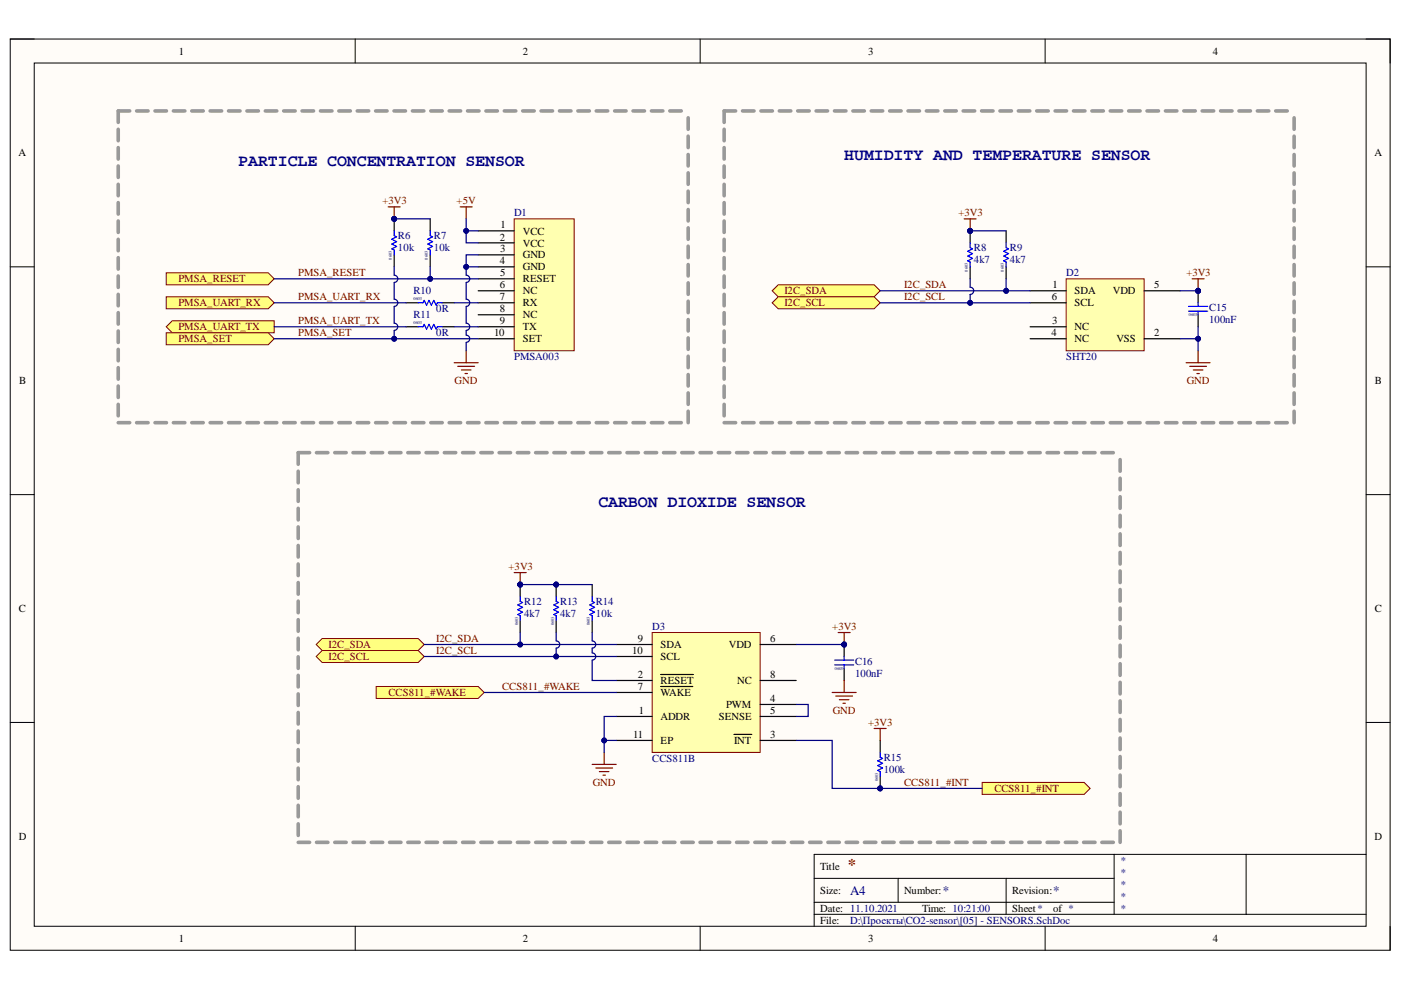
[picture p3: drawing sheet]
<svg xmlns="http://www.w3.org/2000/svg" width="297mm" height="210mm" viewBox="0 0 297 210" stroke-linecap="round" stroke-linejoin="round" font-family="sans-serif">
<defs><g id="words">
<g font-size="3.6" fill="#000080">
<text x="50.5" y="35.2">PARTICLE CONCENTRATION SENSOR</text>
<text x="179" y="33.9">HUMIDITY AND TEMPERATURE SENSOR</text>
<text x="126.9" y="107.6">CARBON DIOXIDE SENSOR</text>
</g>
<text font-size="3.5" fill="#800000" x="179.8" y="184.5">*</text>
<g font-size="2.8" fill="#000080">
<text x="180.3" y="189.7">A4</text>
<text x="199.9" y="189.7">*</text>
<text x="223.3" y="189.7">*</text>
</g>
<g font-size="2.3">
<text x="37.9" y="11.6">1</text>
<text x="110.9" y="11.6">2</text>
<text x="184.1" y="11.6">3</text>
<text x="257.1" y="11.6">4</text>
<text x="3.9" y="33.2">A</text>
<text x="291.4" y="33.2">A</text>
<text x="106" y="51">2</text>
<text x="106" y="53.5">3</text>
<text x="106.1" y="48.4">1</text>
<text x="110.9" y="49.7">VCC</text>
<text x="110.9" y="52.3">VCC</text>
<text x="106" y="56.1">4</text>
<text x="106" y="58.6">5</text>
<text x="110.9" y="54.8">GND</text>
<text x="110.9" y="57.3">GND</text>
<text x="110.9" y="59.9">RESET</text>
<text x="106" y="61.1">6</text>
<text x="106" y="63.7">7</text>
<text x="110.9" y="62.4">NC</text>
<text x="110.9" y="65">RX</text>
<text x="223" y="63.7">6</text>
<text x="223.2" y="61.1">1</text>
<text x="227.8" y="62.4">SDA</text>
<text x="227.8" y="65">SCL</text>
<text x="236" y="62.4">VDD</text>
<text x="244.7" y="61.1">5</text>
<text x="104.8" y="71.3">10</text>
<text x="106" y="66.2">8</text>
<text x="106" y="68.8">9</text>
<text x="110.9" y="67.5">NC</text>
<text x="110.9" y="70">TX</text>
<text x="222.9" y="71.3">4</text>
<text x="223.1" y="68.8">3</text>
<text x="227.8" y="70">NC</text>
<text x="244.7" y="71.3">2</text>
<text x="110.9" y="72.6">SET</text>
<text x="227.8" y="72.6">NC</text>
<text x="236.7" y="72.6">VSS</text>
<text x="4.1" y="81.4">B</text>
<text x="291.5" y="81.4">B</text>
<text x="4" y="129.7">C</text>
<text x="291.5" y="129.7">C</text>
<text x="135.2" y="136.2">9</text>
<text x="140.1" y="137.4">SDA</text>
<text x="154.5" y="137.4">VDD</text>
<text x="163.3" y="136.2">6</text>
<text x="134.1" y="138.7">10</text>
<text x="135.2" y="143.8">2</text>
<text x="140.1" y="140">SCL</text>
<text x="163.3" y="143.8">8</text>
<text x="135.2" y="146.3">7</text>
<text x="140.1" y="145">RESET</text>
<text x="140.1" y="147.6">WAKE</text>
<text x="156.3" y="145">NC</text>
<text x="163.3" y="148.9">4</text>
<text x="135.4" y="151.4">1</text>
<text x="140.1" y="152.7">ADDR</text>
<text x="152.4" y="152.7">SENSE</text>
<text x="153.9" y="150.1">PWM</text>
<text x="163.3" y="151.4">5</text>
<text x="134.2" y="156.5">11</text>
<text x="140.1" y="157.7">EP</text>
<text x="155.6" y="157.7">INT</text>
<text x="163.3" y="156.5">3</text>
<text x="4" y="178">D</text>
<text x="291.4" y="178">D</text>
<text x="173.9" y="184.5">Title</text>
<text x="173.9" y="189.5">Size:</text>
<text x="191.7" y="189.5">Number:</text>
<text x="214.6" y="189.5">Revision:</text>
<text x="173.9" y="193.3">Date: 11.10.2021</text>
<text x="173.9" y="195.9">File:</text>
<text x="195.5" y="193.3">Time: 10:21:00</text>
<text x="214.6" y="193.3">Sheet*</text>
<text x="223.3" y="193.3">of *</text>
<text x="37.9" y="199.7">1</text>
<text x="110.9" y="199.7">2</text>
<text x="184.1" y="199.7">3</text>
<text x="257.1" y="199.7">4</text>
</g>
<g font-size="2.3" fill="#800000">
<text x="81.1" y="43.3">+3V3</text>
<text x="96.8" y="43.3">+5V</text>
<text x="203.2" y="45.8">+3V3</text>
<text x="37.8" y="59.9">PMSA_RESET</text>
<text x="63.2" y="58.6">PMSA_RESET</text>
<text x="251.5" y="58.6">+3V3</text>
<text x="37.8" y="65">PMSA_UART_RX</text>
<text x="63.2" y="63.7">PMSA_UART_RX</text>
<text x="166.3" y="62.4">I2C_SDA</text>
<text x="166.3" y="65">I2C_SCL</text>
<text x="191.7" y="61.1">I2C_SDA</text>
<text x="191.7" y="63.7">I2C_SCL</text>
<text x="37.8" y="70">PMSA_UART_TX</text>
<text x="63.2" y="71.3">PMSA_SET</text>
<text x="63.2" y="68.8">PMSA_UART_TX</text>
<text x="37.8" y="72.6">PMSA_SET</text>
<text x="96.4" y="81.4">GND</text>
<text x="251.6" y="81.4">GND</text>
<text x="107.8" y="120.9">+3V3</text>
<text x="69.7" y="137.4">I2C_SDA</text>
<text x="92.5" y="136.2">I2C_SDA</text>
<text x="176.5" y="133.5">+3V3</text>
<text x="69.7" y="140">I2C_SCL</text>
<text x="92.5" y="138.7">I2C_SCL</text>
<text x="82.3" y="147.6">CCS811_#WAKE</text>
<text x="106.5" y="146.3">CCS811_#WAKE</text>
<text x="176.5" y="151.4">GND</text>
<text x="184.1" y="153.9">+3V3</text>
<text x="125.7" y="166.6">GND</text>
<text x="191.7" y="166.6">CCS811_#INT</text>
<text x="210.8" y="167.9">CCS811_#INT</text>
</g>
<g font-size="2.3" fill="#000080">
<text x="109" y="45.8">D1</text>
<text x="84.4" y="53.3">10k</text>
<text x="84.4" y="50.7">R6</text>
<text x="92" y="53.3">10k</text>
<text x="92" y="50.7">R7</text>
<text x="206.5" y="53.3">R8</text>
<text x="214.1" y="53.3">R9</text>
<text x="206.5" y="55.8">4k7</text>
<text x="214.1" y="55.8">4k7</text>
<text x="226.1" y="58.6">D2</text>
<text x="87.7" y="62.4">R10</text>
<text x="256.4" y="66">C15</text>
<text x="87.7" y="67.5">R11</text>
<text x="92.5" y="66.2">0R</text>
<text x="92.5" y="71.3">0R</text>
<text x="256.4" y="68.5">100nF</text>
<text x="109" y="76.4">PMSA003</text>
<text x="226.1" y="76.4">SHT20</text>
<text x="111.1" y="130.8">4k7</text>
<text x="111.1" y="128.2">R12</text>
<text x="118.7" y="130.8">4k7</text>
<text x="118.7" y="128.2">R13</text>
<text x="126.4" y="130.8">10k</text>
<text x="126.4" y="128.2">R14</text>
<text x="138.3" y="133.5">D3</text>
<text x="181.3" y="143.5">100nF</text>
<text x="181.3" y="141">C16</text>
<text x="138.3" y="161.5">CCS811B</text>
<text x="187.4" y="161.3">R15</text>
<text x="187.4" y="163.8">100k</text>
<text x="237.5" y="183.2">*</text>
<text x="237.5" y="185.7">*</text>
<text x="237.5" y="188.3">*</text>
<text x="237.5" y="190.8">*</text>
<text x="180.3" y="195.9">D:\Проекты\CO2-sensor\[05] - SENSORS.SchDoc</text>
<text x="237.5" y="193.3">*</text>
</g>
<g font-size=".9" fill="#000080">
<text x="83.1" y="55.1" transform="rotate(-90 83.1 55.1)">0603</text>
<text x="90.7" y="55.1" transform="rotate(-90 90.7 55.1)">0603</text>
<text x="205.2" y="57.6" transform="rotate(-90 205.2 57.6)">0603</text>
<text x="212.9" y="57.6" transform="rotate(-90 212.9 57.6)">0603</text>
<text x="87.7" y="63.7">0603</text>
<text x="87.7" y="68.8">0603</text>
<text x="252" y="67">0603</text>
<text x="109.9" y="132.6" transform="rotate(-90 109.9 132.6)">0603</text>
<text x="117.5" y="132.6" transform="rotate(-90 117.5 132.6)">0603</text>
<text x="125.1" y="132.6" transform="rotate(-90 125.1 132.6)">0603</text>
<text x="177" y="142">0603</text>
<text x="186.2" y="165.6" transform="rotate(-90 186.2 165.6)">0603</text>
</g>
</g></defs>
<path d="M2.2 8.3h292.5v193.2h-292.5z" fill-rule="evenodd" fill="#fffcf8"/>
<path d="M2.2 8.3h292.5v193.2h-292.5z" fill="none" stroke="#000" stroke-width=".21"/>
<path d="M7.3 13.4h282.3v183h-282.3z" fill-rule="evenodd" fill="#fffcf8"/>
<g fill="none" stroke="#000" stroke-width=".21">
<path d="M2.2 8.3h5.1M7.3 13.4h282.3v183h-282.3zM75.3 8.3v5.1M148.4 8.3v5.1M221.6 8.3v5.1M289.6 8.3h5.1v5.1M2.2 56.6h5.1M289.6 56.6h5.1M2.2 104.9h5.1M289.6 104.9h5.1M2.2 153.2h5.1M289.6 153.2h5.1"/>
<path d="M75.3 196.4v5.1M148.4 196.4v5.1M172.6 186.2h63.6M172.6 193.9h117M172.6 191.3h63.6M190.4 186.2v5.1M213.3 186.2v7.7M221.6 196.4v5.1M236.2 181.1v12.8M264.2 181.1v12.8M289.6 181.1h-117v15.3M294.7 196.4v5.1"/>
</g>
<path d="M226 59.1h16.6v15.3h-16.6z" fill-rule="evenodd" fill="#ffffb0"/>
<path d="M226 59.1h16.6v15.3h-16.6z" fill="none" stroke="#800000" stroke-width=".21"/>
<path d="M218.4 61.7h7.6M218.4 71.8h7.6M218.4 64.2h7.6M218.4 69.3h7.6M242.6 61.7h7.6M242.6 71.8h7.6" fill="none" stroke="#000" stroke-width=".26"/>
<path d="M109 46.4h12.7v28h-12.7z" fill-rule="evenodd" fill="#ffffb0"/>
<path d="M109 46.4h12.7v28h-12.7z" fill="none" stroke="#800000" stroke-width=".21"/>
<path d="M101.4 48.9h7.6M101.4 51.5h7.6M101.4 54h7.6M101.4 56.6h7.6M101.4 59.1h7.6M101.4 61.7h7.6M101.4 64.2h7.6M101.4 66.7h7.6M101.4 69.3h7.6M101.4 71.8h7.6" fill="none" stroke="#000" stroke-width=".26"/>
<circle cx="205.7" cy="48.9" r=".51" fill="#000080"/>
<circle cx="205.7" cy="48.9" r=".51" fill="none" stroke="#000080" stroke-width=".21"/>
<path d="M205.7 48.9v2.6M205.7 56.6v2.5" fill="none" stroke="#000" stroke-width=".26"/>
<circle cx="205.7" cy="48.9" r=".51" fill="#000080"/>
<circle cx="205.7" cy="48.9" r=".51" fill="none" stroke="#000080" stroke-width=".21"/>
<path d="M205.7 51.5v1l.5 .3-1 .5 1 .5-1 .5 1 .5-1 .5 .5 .3v1M213.3 51.5v1l.5 .3-1 .5 1 .5-1 .5 1 .5-1 .5 .5 .3v1" fill="none" stroke="#00f" stroke-width=".26"/>
<path d="M213.3 48.9v2.6M213.3 56.6v2.5" fill="none" stroke="#000" stroke-width=".26"/>
<path d="M204.4 46.4h2.6M205.7 46.4v2.5" fill="none" stroke="#800000" stroke-width=".26"/>
<circle cx="205.7" cy="48.9" r=".51" fill="#000080"/>
<circle cx="205.7" cy="48.9" r=".51" fill="none" stroke="#000080" stroke-width=".21"/>
<path d="M252.8 59.1h2.5M254 59.1v2.6" fill="none" stroke="#800000" stroke-width=".26"/>
<circle cx="254" cy="61.7" r=".51" fill="#000080"/>
<circle cx="254" cy="61.7" r=".51" fill="none" stroke="#000080" stroke-width=".21"/>
<circle cx="254" cy="61.7" r=".51" fill="#000080"/>
<circle cx="254" cy="61.7" r=".51" fill="none" stroke="#000080" stroke-width=".21"/>
<path d="M254 61.7v2.5M254 66.7v2.6" fill="none" stroke="#000" stroke-width=".26"/>
<circle cx="254" cy="61.7" r=".51" fill="#000080"/>
<circle cx="254" cy="61.7" r=".51" fill="none" stroke="#000080" stroke-width=".21"/>
<path d="M91.2 48.9v1.1l.5 .2-1 .5 1 .5-1 .5 1 .5-1 .6 .5 .2v1M252 65h4.1M252 66h4.1M254 64.2v.8M254 66v.7" fill="none" stroke="#00f" stroke-width=".26"/>
<path d="M97.6 43.9h2.5M98.8 43.9v2.5M251.5 76.9h5.1M252.2 77.7h3.6M253 78.4h2M253.8 79.2h.5M254 74.4v2.5" fill="none" stroke="#800000" stroke-width=".26"/>
<path d="M91.2 46.4v2.5M91.2 54v2.6" fill="none" stroke="#000" stroke-width=".26"/>
<circle cx="83.6" cy="46.4" r=".51" fill="#000080"/>
<circle cx="83.6" cy="46.4" r=".51" fill="none" stroke="#000080" stroke-width=".21"/>
<path d="M83.6 46.4v2.5M83.6 54v2.6" fill="none" stroke="#000" stroke-width=".26"/>
<circle cx="83.6" cy="46.4" r=".51" fill="#000080"/>
<circle cx="83.6" cy="46.4" r=".51" fill="none" stroke="#000080" stroke-width=".21"/>
<path d="M83.6 48.9v1.1l.5 .2-1 .5 1 .5-1 .5 1 .5-1 .6 .5 .2v1" fill="none" stroke="#00f" stroke-width=".26"/>
<path d="M82.3 43.9h2.5M83.6 43.9v2.5" fill="none" stroke="#800000" stroke-width=".26"/>
<circle cx="83.6" cy="46.4" r=".51" fill="#000080"/>
<circle cx="83.6" cy="46.4" r=".51" fill="none" stroke="#000080" stroke-width=".21"/>
<path d="M96.3 76.9h5.1M97.1 77.7h3.5M97.8 78.4h2.1M98.6 79.2h.5M98.8 74.4v2.5" fill="none" stroke="#800000" stroke-width=".26"/>
<g fill="none" stroke="#999" stroke-width=".77">
<path d="M25.1 27.4v2.4M25.1 31.3v2.4M25.1 35.2v2.4M25.1 39.1v2.4M27.5 23.5h-2.4v2.5M29 23.5h2.4M32.9 23.5h2.4M36.8 23.5h2.4M40.7 23.5h2.4M44.6 23.5h2.4M48.5 23.5h2.4M52.4 23.5h2.4"/>
<path d="M56.2 23.5h2.5M60.1 23.5h2.5M64 23.5h2.5M67.9 23.5h2.5M71.8 23.5h2.5M75.7 23.5h2.5M79.6 23.5h2.5M83.5 23.5h2.5M87.4 23.5h2.5M91.3 23.5h2.5M95.2 23.5h2.5M99.1 23.5h2.5"/>
<path d="M103 23.5h2.5M106.9 23.5h2.5M110.8 23.5h2.5M114.7 23.5h2.5M118.6 23.5h2.5M122.5 23.5h2.5M126.4 23.5h2.4M130.3 23.5h2.4M134.2 23.5h2.4M138.1 23.5h2.4M142 23.5h2.4M145.9 25v2.4"/>
<path d="M145.9 28.9v2.4M145.9 32.8v2.4M145.9 36.6v2.5M153.5 27.4v2.4M153.5 31.3v2.4M153.5 35.2v2.4M153.5 39.1v2.4M156 23.5h-2.5v2.5M157.4 23.5h2.5M161.3 23.5h2.5M165.2 23.5h2.5M169.1 23.5h2.5"/>
<path d="M173 23.5h2.5M176.9 23.5h2.5M180.8 23.5h2.5M184.7 23.5h2.5M188.6 23.5h2.5M192.5 23.5h2.5M196.4 23.5h2.5M200.3 23.5h2.4M204.2 23.5h2.5M208.1 23.5h2.4M212 23.5h2.4M215.9 23.5h2.4"/>
<path d="M219.8 23.5h2.4M223.7 23.5h2.4M227.6 23.5h2.4M231.5 23.5h2.4M235.4 23.5h2.4M239.3 23.5h2.4M243.2 23.5h2.4M247.1 23.5h2.4M251 23.5h2.4M254.9 23.5h2.4M258.8 23.5h2.4M262.7 23.5h2.4"/>
<path d="M266.6 23.5h2.4M270.5 23.5h2.4M274.4 25v2.4M274.4 28.9v2.4M274.4 32.8v2.4M274.4 36.7v2.4M25.1 43v2.4M25.1 46.9v2.4M25.1 50.7v2.5M25.1 54.6v2.5M25.1 58.5v2.4M145.9 40.5v2.5"/>
<path d="M145.9 44.4v2.5M145.9 48.3v2.4M145.9 52.2v2.4M145.9 56.1v2.4M145.9 60v2.4M153.5 43v2.4M153.5 46.9v2.4M153.5 50.7v2.5M153.5 54.6v2.5M153.5 58.5v2.4M274.4 40.5v2.5M274.4 44.4v2.5"/>
<path d="M274.4 48.3v2.4M274.4 52.2v2.4M274.4 56.1v2.4M274.4 60v2.4M25.1 62.4v2.4M25.1 66.3v2.4M25.1 70.2v2.4M25.1 74.1v2.4M25.1 78v2.4M145.9 63.9v2.4M145.9 67.7v2.5M145.9 71.6v2.5"/>
<path d="M145.9 75.5v2.5M145.9 79.4v2.4M153.5 62.4v2.4M153.5 66.3v2.4M153.5 70.2v2.4M153.5 74.1v2.4M153.5 78v2.4M274.4 63.9v2.4M274.4 67.8v2.4M274.4 71.6v2.5M274.4 75.5v2.5M274.4 79.4v2.4"/>
<path d="M25.1 81.8v2.5M25.1 85.7v2.5M25.1 89.6h2.4M29 89.6h2.4M32.9 89.6h2.4M36.8 89.6h2.4M40.7 89.6h2.4M44.6 89.6h2.4M48.5 89.6h2.4M52.4 89.6h2.4M56.2 89.6h2.5M60.1 89.6h2.5"/>
<path d="M64 89.6h2.5M67.9 89.6h2.5M71.8 89.6h2.5M75.7 89.6h2.5M79.6 89.6h2.5M83.5 89.6h2.5M87.4 89.6h2.5M91.3 89.6h2.5M95.2 89.6h2.5M99.1 89.6h2.5M103 89.6h2.5M106.9 89.6h2.5"/>
<path d="M110.8 89.6h2.5M114.7 89.6h2.5M118.6 89.6h2.5M122.5 89.6h2.5M126.4 89.6h2.4M130.3 89.6h2.4M134.2 89.6h2.4M138.1 89.6h2.4M142 89.6h2.4M145.9 83.3v2.4M145.9 87.2v2.4M153.5 89.6h2.5"/>
<path d="M153.5 81.8v2.5M153.5 85.7v2.5M157.4 89.6h2.5M161.3 89.6h2.5M165.2 89.6h2.5M169.1 89.6h2.5M173 89.6h2.5M176.9 89.6h2.5M180.8 89.6h2.5M184.7 89.6h2.5M188.6 89.6h2.5M192.5 89.6h2.5"/>
<path d="M196.4 89.6h2.5M200.3 89.6h2.4M204.2 89.6h2.5M208.1 89.6h2.4M212 89.6h2.4M215.9 89.6h2.4M219.8 89.6h2.4M223.7 89.6h2.4M227.6 89.6h2.4M231.5 89.6h2.4M235.4 89.6h2.4M239.3 89.6h2.4"/>
<path d="M243.2 89.6h2.4M247.1 89.6h2.4M251 89.6h2.4M254.9 89.6h2.4M258.8 89.6h2.4M262.7 89.6h2.4M266.6 89.6h2.4M270.5 89.6h2.4M274.4 83.3v2.4M274.4 87.2v2.4"/>
</g>
<path d="M138.3 134.1h22.9v25.4h-22.9z" fill-rule="evenodd" fill="#ffffb0"/>
<path d="M138.3 134.1h22.9v25.4h-22.9z" fill="none" stroke="#800000" stroke-width=".21"/>
<g fill="none" stroke="#000" stroke-width=".26">
<path d="M130.6 136.7h7.7M130.6 139.2h7.7M161.2 136.7h7.6M130.6 151.9h7.7M130.6 144.3h7.7M130.6 157h7.7M130.6 146.8h7.7M140.1 143h6.9M140.1 145.6h6.8M155.6 155.7h3.8M161.2 151.9h7.6M161.2 144.3h7.6"/>
<path d="M161.2 157h7.6M161.2 149.4h7.6"/>
</g>
<circle cx="179" cy="136.7" r=".51" fill="#000080"/>
<circle cx="179" cy="136.7" r=".51" fill="none" stroke="#000080" stroke-width=".21"/>
<path d="M179 136.7v2.5M179 141.7v2.6" fill="none" stroke="#000" stroke-width=".26"/>
<circle cx="179" cy="136.7" r=".51" fill="#000080"/>
<circle cx="179" cy="136.7" r=".51" fill="none" stroke="#000080" stroke-width=".21"/>
<path d="M176.9 140h4.1M179 139.2v.8M176.9 141h4.1M179 141v.7" fill="none" stroke="#00f" stroke-width=".26"/>
<circle cx="186.6" cy="167.2" r=".51" fill="#000080"/>
<circle cx="186.6" cy="167.2" r=".51" fill="none" stroke="#000080" stroke-width=".21"/>
<path d="M186.6 164.6v2.6" fill="none" stroke="#000" stroke-width=".26"/>
<circle cx="186.6" cy="167.2" r=".51" fill="#000080"/>
<circle cx="186.6" cy="167.2" r=".51" fill="none" stroke="#000080" stroke-width=".21"/>
<path d="M186.6 157v2.5" fill="none" stroke="#000" stroke-width=".26"/>
<path d="M186.6 159.5v1.1l.5 .2-1 .5 1 .5-1 .5 1 .5-1 .5 .5 .3v1" fill="none" stroke="#00f" stroke-width=".26"/>
<path d="M177.7 134.1h2.5M179 134.1v2.6M176.4 146.8h5.1M177.2 147.6h3.6M178 148.4h2M178.7 149.1h.5M179 144.3v2.5M185.3 154.5h2.6M186.6 154.5v2.5" fill="none" stroke="#800000" stroke-width=".26"/>
<circle cx="179" cy="136.7" r=".51" fill="#000080"/>
<circle cx="179" cy="136.7" r=".51" fill="none" stroke="#000080" stroke-width=".21"/>
<path d="M128.1 159.5v2.6M125.6 162.1h5M126.3 162.8h3.6M127.1 163.6h2M127.8 164.4h.6" fill="none" stroke="#800000" stroke-width=".26"/>
<circle cx="110.3" cy="123.9" r=".51" fill="#000080"/>
<circle cx="110.3" cy="123.9" r=".51" fill="none" stroke="#000080" stroke-width=".21"/>
<path d="M110.3 123.9v2.6M110.3 131.6v2.5" fill="none" stroke="#000" stroke-width=".26"/>
<circle cx="110.3" cy="123.9" r=".51" fill="#000080"/>
<circle cx="110.3" cy="123.9" r=".51" fill="none" stroke="#000080" stroke-width=".21"/>
<path d="M110.3 126.5v1l.5 .3-1 .5 1 .5-1 .5 1 .5-1 .5 .5 .3v1" fill="none" stroke="#00f" stroke-width=".26"/>
<circle cx="117.9" cy="123.9" r=".51" fill="#000080"/>
<circle cx="117.9" cy="123.9" r=".51" fill="none" stroke="#000080" stroke-width=".21"/>
<path d="M117.9 123.9v2.6M117.9 131.6v2.5" fill="none" stroke="#000" stroke-width=".26"/>
<circle cx="117.9" cy="123.9" r=".51" fill="#000080"/>
<circle cx="117.9" cy="123.9" r=".51" fill="none" stroke="#000080" stroke-width=".21"/>
<path d="M117.9 126.5v1l.5 .3-1 .5 1 .5-1 .5 1 .5-1 .5 .5 .3v1M125.6 126.5v1l.5 .3-1.1 .5 1.1 .5-1.1 .5 1.1 .5-1.1 .5 .6 .3v1" fill="none" stroke="#00f" stroke-width=".26"/>
<path d="M125.6 123.9v2.6M125.6 131.6v2.5" fill="none" stroke="#000" stroke-width=".26"/>
<path d="M109 121.4h2.6M110.3 121.4v2.5" fill="none" stroke="#800000" stroke-width=".26"/>
<circle cx="110.3" cy="123.9" r=".51" fill="#000080"/>
<circle cx="110.3" cy="123.9" r=".51" fill="none" stroke="#000080" stroke-width=".21"/>
<g fill="none" stroke="#999" stroke-width=".77">
<path d="M63.2 99.9v2.5M65.6 96h-2.4v2.4M67.1 96h2.4M71 96h2.4M74.8 96h2.5M78.7 96h2.4M82.6 96h2.4M86.5 96h2.4M90.3 96h2.5M94.2 96h2.4M98.1 96h2.4M102 96h2.4"/>
<path d="M105.8 96h2.4M109.7 96h2.4M113.6 96h2.4M117.4 96h2.5M121.3 96h2.4M125.2 96h2.4M129.1 96h2.4M132.9 96h2.4M136.8 96h2.4M140.7 96h2.4M144.5 96h2.5M148.4 96h2.4"/>
<path d="M152.3 96h2.4M156.2 96h2.4M160 96h2.5M163.9 96h2.4M167.8 96h2.4M171.7 96h2.4M175.5 96h2.5M179.4 96h2.4M183.3 96h2.4M187.1 96h2.5M191 96h2.4M194.9 96h2.4"/>
<path d="M198.8 96h2.4M202.6 96h2.5M206.5 96h2.4M210.4 96h2.4M214.3 96h2.4M218.1 96h2.4M222 96h2.4M225.9 96h2.4M229.7 96h2.5M233.6 96h2.4M237.5 97.4v2.5M63.2 103.8v2.5"/>
<path d="M63.2 107.8v2.4M63.2 111.7v2.5M63.2 115.6v2.5M63.2 119.6v2.4M237.5 101.4v2.4M237.5 105.3v2.5M237.5 109.3v2.4M237.5 113.2v2.5M237.5 117.1v2.5M63.2 123.5v2.5M63.2 127.5v2.4M63.2 131.4v2.4"/>
<path d="M63.2 135.3v2.5M63.2 139.3v2.4M237.5 121.1v2.4M237.5 125v2.5M237.5 128.9v2.5M237.5 132.9v2.4M237.5 136.8v2.5M63.2 143.2v2.4M63.2 147.1v2.5M63.2 151.1v2.4M63.2 155v2.5M63.2 158.9v2.5"/>
<path d="M237.5 140.7v2.5M237.5 144.7v2.4M237.5 148.6v2.5M237.5 152.5v2.5M237.5 156.5v2.4M63.2 162.9v2.4M63.2 166.8v2.5M63.2 170.7v2.5M63.2 174.7v2.4M63.2 178.6h2.4M67.1 178.6h2.4M71 178.6h2.4"/>
<path d="M74.8 178.6h2.5M78.7 178.6h2.4M82.6 178.6h2.4M86.5 178.6h2.4M90.3 178.6h2.5M94.2 178.6h2.4M98.1 178.6h2.4M102 178.6h2.4M105.8 178.6h2.4M109.7 178.6h2.4M113.6 178.6h2.4M117.4 178.6h2.5"/>
<path d="M121.3 178.6h2.4M125.2 178.6h2.4M129.1 178.6h2.4M132.9 178.6h2.4M136.8 178.6h2.4M140.7 178.6h2.4M144.6 178.6h2.4M148.4 178.6h2.4M152.3 178.6h2.4M156.2 178.6h2.4M160 178.6h2.5M163.9 178.6h2.4"/>
<path d="M167.8 178.6h2.4M171.7 178.6h2.4M175.5 178.6h2.5M179.4 178.6h2.4M183.3 178.6h2.4M187.1 178.6h2.5M191 178.6h2.4M194.9 178.6h2.4M198.8 178.6h2.4M202.6 178.6h2.5M206.5 178.6h2.4M210.4 178.6h2.4"/>
<path d="M214.3 178.6h2.4M218.1 178.6h2.4M222 178.6h2.4M225.9 178.6h2.4M229.7 178.6h2.5M233.6 178.6h2.4M237.5 160.4v2.5M237.5 164.3v2.5M237.5 168.3v2.4M237.5 172.2v2.5M237.5 176.1v2.5"/>
</g>
<path d="M163.7 61.7l1.3-1.3h20.3l1.3 1.3-1.3 1.2h-20.3z" fill-rule="evenodd" fill="#ffff80"/>
<path d="M163.7 61.7l1.3-1.3h20.3l1.3 1.3-1.3 1.2h-20.3z" fill="none" stroke="#800000" stroke-width=".21"/>
<path d="M163.7 64.2l1.3-1.3h20.3l1.3 1.3-1.3 1.3h-20.3z" fill-rule="evenodd" fill="#ffff80"/>
<path d="M163.7 64.2l1.3-1.3h20.3l1.3 1.3-1.3 1.3h-20.3z" fill="none" stroke="#800000" stroke-width=".21"/>
<path d="M35.2 62.9h21.7l1.2 1.3-1.2 1.3h-21.7z" fill-rule="evenodd" fill="#ffff80"/>
<path d="M35.2 62.9h21.7l1.2 1.3-1.2 1.3h-21.7z" fill="none" stroke="#800000" stroke-width=".21"/>
<path d="M35.2 69.3l1.3-1.3h21.6v2.6h-21.6z" fill-rule="evenodd" fill="#ffff80"/>
<path d="M35.2 69.3l1.3-1.3h21.6v2.6h-21.6z" fill="none" stroke="#800000" stroke-width=".21"/>
<path d="M35.2 70.6h21.7l1.2 1.2-1.2 1.3h-21.7z" fill-rule="evenodd" fill="#ffff80"/>
<path d="M35.2 70.6h21.7l1.2 1.2-1.2 1.3h-21.7z" fill="none" stroke="#800000" stroke-width=".21"/>
<path d="M35.2 57.8h21.7l1.2 1.3-1.2 1.3h-21.7z" fill-rule="evenodd" fill="#ffff80"/>
<path d="M35.2 57.8h21.7l1.2 1.3-1.2 1.3h-21.7z" fill="none" stroke="#800000" stroke-width=".21"/>
<path d="M208.2 165.9h21.7l1.2 1.3-1.2 1.2h-21.7z" fill-rule="evenodd" fill="#ffff80"/>
<path d="M208.2 165.9h21.7l1.2 1.3-1.2 1.2h-21.7z" fill="none" stroke="#800000" stroke-width=".21"/>
<path d="M79.8 145.6h21.6l1.3 1.2-1.3 1.3h-21.6z" fill-rule="evenodd" fill="#ffff80"/>
<path d="M79.8 145.6h21.6l1.3 1.2-1.3 1.3h-21.6z" fill="none" stroke="#800000" stroke-width=".21"/>
<path d="M67 136.7l1.3-1.3h20.4l1.2 1.3-1.2 1.2h-20.4z" fill-rule="evenodd" fill="#ffff80"/>
<path d="M67 136.7l1.3-1.3h20.4l1.2 1.3-1.2 1.2h-20.4z" fill="none" stroke="#800000" stroke-width=".21"/>
<path d="M67 139.2l1.3-1.3h20.4l1.2 1.3-1.2 1.3h-20.4z" fill-rule="evenodd" fill="#ffff80"/>
<path d="M67 139.2l1.3-1.3h20.4l1.2 1.3-1.2 1.3h-20.4z" fill="none" stroke="#800000" stroke-width=".21"/>
<path d="M86.1 64.2h2.6M86.1 69.3h2.6M93.8 64.2h2.5M93.8 69.3h2.5" fill="none" stroke="#000" stroke-width=".26"/>
<path d="M88.7 64.2h1l.2-.5 .5 1 .6-1 .5 1 .5-1 .5 1 .2-.5h1.1M88.7 69.3h1l.2-.5 .5 1 .6-1 .5 1 .5-1 .5 1 .2-.5h1.1" fill="none" stroke="#00f" stroke-width=".26"/>
<path d="M254 71.8v2.6" fill="none" stroke="#000080" stroke-width=".26"/>
<circle cx="254" cy="71.8" r=".51" fill="#000080"/>
<circle cx="254" cy="71.8" r=".51" fill="none" stroke="#000080" stroke-width=".21"/>
<path d="M58.1 71.8h25.5" fill="none" stroke="#000080" stroke-width=".26"/>
<circle cx="83.6" cy="71.8" r=".51" fill="#000080"/>
<circle cx="83.6" cy="71.8" r=".51" fill="none" stroke="#000080" stroke-width=".21"/>
<path d="M58.1 59.1h33.1M58.1 69.3h28M58.1 64.2h28" fill="none" stroke="#000080" stroke-width=".26"/>
<circle cx="91.2" cy="59.1" r=".51" fill="#000080"/>
<circle cx="91.2" cy="59.1" r=".51" fill="none" stroke="#000080" stroke-width=".21"/>
<path d="M83.6 56.6v1.7a.76 .76 0 0 1 .7 .8 .76 .76 0 0 1-.7 .8v3.5a.76 .76 0 0 1 .7 .8 .76 .76 0 0 1-.7 .8v3.5a.76 .76 0 0 1 .7 .8 .76 .76 0 0 1-.7 .7v1.8h17.8" fill="none" stroke="#000080" stroke-width=".26"/>
<circle cx="83.6" cy="71.8" r=".51" fill="#000080"/>
<circle cx="83.6" cy="71.8" r=".51" fill="none" stroke="#000080" stroke-width=".21"/>
<path d="M83.6 46.4h7.6" fill="none" stroke="#000080" stroke-width=".26"/>
<circle cx="83.6" cy="46.4" r=".51" fill="#000080"/>
<circle cx="83.6" cy="46.4" r=".51" fill="none" stroke="#000080" stroke-width=".21"/>
<path d="M89.9 139.2h40.7" fill="none" stroke="#000080" stroke-width=".26"/>
<circle cx="117.9" cy="139.2" r=".51" fill="#000080"/>
<circle cx="117.9" cy="139.2" r=".51" fill="none" stroke="#000080" stroke-width=".21"/>
<path d="M89.9 136.7h40.7" fill="none" stroke="#000080" stroke-width=".26"/>
<circle cx="110.3" cy="136.7" r=".51" fill="#000080"/>
<circle cx="110.3" cy="136.7" r=".51" fill="none" stroke="#000080" stroke-width=".21"/>
<path d="M91.2 56.6v2.5h10.2" fill="none" stroke="#000080" stroke-width=".26"/>
<circle cx="91.2" cy="59.1" r=".51" fill="#000080"/>
<circle cx="91.2" cy="59.1" r=".51" fill="none" stroke="#000080" stroke-width=".21"/>
<path d="M98.8 56.6h2.6M96.3 69.3h5.1M96.3 64.2h5.1" fill="none" stroke="#000080" stroke-width=".26"/>
<circle cx="98.8" cy="56.6" r=".51" fill="#000080"/>
<circle cx="98.8" cy="56.6" r=".51" fill="none" stroke="#000080" stroke-width=".21"/>
<path d="M101.4 54h-2.6v4.3a.76 .76 0 0 1 .8 .8 .76 .76 0 0 1-.8 .8v3.5a.76 .76 0 0 1 .8 .8 .76 .76 0 0 1-.8 .8v3.5a.76 .76 0 0 1 .8 .8 .76 .76 0 0 1-.8 .7v1.1a.76 .76 0 0 1 .8 .7 .76 .76 0 0 1-.8 .8v1.8" fill="none" stroke="#000080" stroke-width=".26"/>
<circle cx="98.8" cy="56.6" r=".51" fill="#000080"/>
<circle cx="98.8" cy="56.6" r=".51" fill="none" stroke="#000080" stroke-width=".21"/>
<path d="M98.8 46.4v5.1h2.6" fill="none" stroke="#000080" stroke-width=".26"/>
<circle cx="98.8" cy="48.9" r=".51" fill="#000080"/>
<circle cx="98.8" cy="48.9" r=".51" fill="none" stroke="#000080" stroke-width=".21"/>
<path d="M98.8 48.9h2.6" fill="none" stroke="#000080" stroke-width=".26"/>
<circle cx="98.8" cy="48.9" r=".51" fill="#000080"/>
<circle cx="98.8" cy="48.9" r=".51" fill="none" stroke="#000080" stroke-width=".21"/>
<path d="M110.3 123.9h15.3M102.7 146.8h27.9" fill="none" stroke="#000080" stroke-width=".26"/>
<circle cx="117.9" cy="123.9" r=".51" fill="#000080"/>
<circle cx="117.9" cy="123.9" r=".51" fill="none" stroke="#000080" stroke-width=".21"/>
<circle cx="110.3" cy="123.9" r=".51" fill="#000080"/>
<circle cx="110.3" cy="123.9" r=".51" fill="none" stroke="#000080" stroke-width=".21"/>
<path d="M125.6 134.1v1.8a.76 .76 0 0 1 .7 .8 .76 .76 0 0 1-.7 .7v1a.76 .76 0 0 1 .7 .8 .76 .76 0 0 1-.7 .8v4.3h5M130.6 157h-2.5v2.5" fill="none" stroke="#000080" stroke-width=".26"/>
<circle cx="128.1" cy="157" r=".51" fill="#000080"/>
<circle cx="128.1" cy="157" r=".51" fill="none" stroke="#000080" stroke-width=".21"/>
<path d="M130.6 151.9h-2.5v5.1" fill="none" stroke="#000080" stroke-width=".26"/>
<circle cx="128.1" cy="157" r=".51" fill="#000080"/>
<circle cx="128.1" cy="157" r=".51" fill="none" stroke="#000080" stroke-width=".21"/>
<path d="M168.8 157h7.6v10.2h31.8" fill="none" stroke="#000080" stroke-width=".26"/>
<circle cx="186.6" cy="167.2" r=".51" fill="#000080"/>
<circle cx="186.6" cy="167.2" r=".51" fill="none" stroke="#000080" stroke-width=".21"/>
<path d="M168.8 136.7h10.2M168.8 149.4h2.5v2.5h-2.5" fill="none" stroke="#000080" stroke-width=".26"/>
<circle cx="179" cy="136.7" r=".51" fill="#000080"/>
<circle cx="179" cy="136.7" r=".51" fill="none" stroke="#000080" stroke-width=".21"/>
<path d="M186.6 64.2h31.8" fill="none" stroke="#000080" stroke-width=".26"/>
<circle cx="205.7" cy="64.2" r=".51" fill="#000080"/>
<circle cx="205.7" cy="64.2" r=".51" fill="none" stroke="#000080" stroke-width=".21"/>
<path d="M186.6 61.7h31.8" fill="none" stroke="#000080" stroke-width=".26"/>
<circle cx="213.3" cy="61.7" r=".51" fill="#000080"/>
<circle cx="213.3" cy="61.7" r=".51" fill="none" stroke="#000080" stroke-width=".21"/>
<path d="M205.7 48.9h7.6" fill="none" stroke="#000080" stroke-width=".26"/>
<circle cx="205.7" cy="48.9" r=".51" fill="#000080"/>
<circle cx="205.7" cy="48.9" r=".51" fill="none" stroke="#000080" stroke-width=".21"/>
<path d="M254 69.3v2.5h-3.8" fill="none" stroke="#000080" stroke-width=".26"/>
<circle cx="254" cy="71.8" r=".51" fill="#000080"/>
<circle cx="254" cy="71.8" r=".51" fill="none" stroke="#000080" stroke-width=".21"/>
<path d="M250.2 61.7h3.8" fill="none" stroke="#000080" stroke-width=".26"/>
<circle cx="254" cy="61.7" r=".51" fill="#000080"/>
<circle cx="254" cy="61.7" r=".51" fill="none" stroke="#000080" stroke-width=".21"/>
<path d="M110.3 134.1v2.6" fill="none" stroke="#000080" stroke-width=".26"/>
<circle cx="110.3" cy="136.7" r=".51" fill="#000080"/>
<circle cx="110.3" cy="136.7" r=".51" fill="none" stroke="#000080" stroke-width=".21"/>
<path d="M117.9 134.1v1.8a.76 .76 0 0 1 .8 .8 .76 .76 0 0 1-.8 .7v1.8" fill="none" stroke="#000080" stroke-width=".26"/>
<circle cx="117.9" cy="139.2" r=".51" fill="#000080"/>
<circle cx="117.9" cy="139.2" r=".51" fill="none" stroke="#000080" stroke-width=".21"/>
<path d="M205.7 59.1v1.8a.77 .77 0 0 1 .7 .8 .77 .77 0 0 1-.7 .7v1.8" fill="none" stroke="#000080" stroke-width=".26"/>
<circle cx="205.7" cy="64.2" r=".51" fill="#000080"/>
<circle cx="205.7" cy="64.2" r=".51" fill="none" stroke="#000080" stroke-width=".21"/>
<path d="M213.3 59.1v2.6" fill="none" stroke="#000080" stroke-width=".26"/>
<circle cx="213.3" cy="61.7" r=".51" fill="#000080"/>
<circle cx="213.3" cy="61.7" r=".51" fill="none" stroke="#000080" stroke-width=".21"/>
<use href="#words"/>
</svg>
